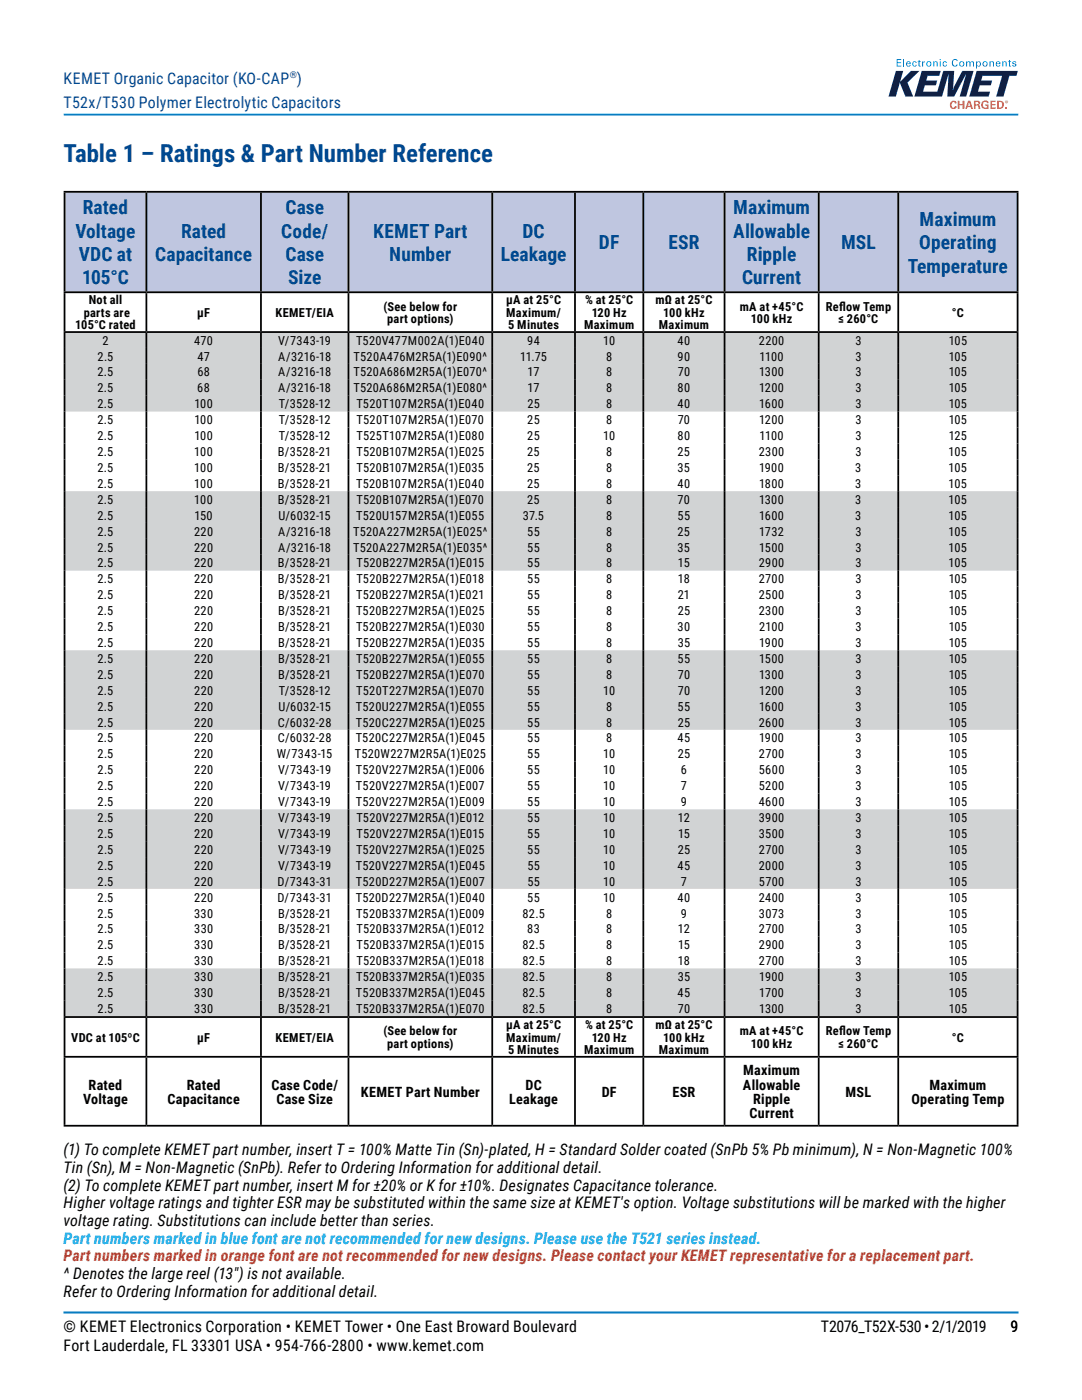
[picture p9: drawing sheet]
<svg xmlns="http://www.w3.org/2000/svg" width="216mm" height="279mm" viewBox="0 0 216 279" stroke-linecap="round" stroke-linejoin="round" font-family="sans-serif">
<defs><g id="words">
<text font-size="4.9" fill="#004990" x="12.7" y="32.3">Table 1 – Ratings &amp; Part Number Reference</text>
<g font-size="3.9" fill="#004990">
<text x="15.1" y="47.4">Voltage</text>
<text x="16.5" y="42.8">Rated</text>
<text x="36.1" y="47.4">Rated</text>
<text x="56.1" y="47.4">Code/</text>
<text x="57" y="42.8">Case</text>
<text x="74.5" y="47.4">KEMET Part</text>
<text x="104.3" y="47.4">DC</text>
<text x="146.3" y="42.8">Maximum</text>
<text x="146.3" y="47.4">Allowable</text>
<text x="183.5" y="45.1">Maximum</text>
<text x="15.7" y="52.1">VDC at</text>
<text x="31" y="52.1">Capacitance</text>
<text x="57" y="52.1">Case</text>
<text x="77.7" y="52.1">Number</text>
<text x="99.9" y="52.1">Leakage</text>
<text x="119.5" y="49.8">DF</text>
<text x="133.4" y="49.8">ESR</text>
<text x="149" y="52.1">Ripple</text>
<text x="167.8" y="49.8">MSL</text>
<text x="183.4" y="49.8">Operating</text>
<text x="16.4" y="56.7">105°C</text>
<text x="57.5" y="56.7">Size</text>
<text x="148.1" y="56.7">Current</text>
<text x="181.2" y="54.4">Temperature</text>
</g>
<g font-size="3.2" fill="#004990">
<text x="12.7" y="16.7">KEMET Organic Capacitor (KO-CAP )</text>
<text x="12.7" y="21.6">T52x/T530 Polymer Electrolytic Capacitors</text>
</g>
<g font-size="3.2">
<text x="12.7" y="230.5">(1) To complete KEMET part number, insert T = 100% Matte Tin (Sn)-plated, H = Standard Solder coated (SnPb 5% Pb minimum), N = Non-Magnetic 100%</text>
<text x="12.7" y="234.1">Tin (Sn), M = Non-Magnetic (SnPb). Refer to Ordering Information for additional detail.</text>
<text x="12.7" y="237.6">(2) To complete KEMET part number, insert M for ±20% or K for ±10%. Designates Capacitance tolerance.</text>
<text x="12.7" y="241.1">Higher voltage ratings and tighter ESR may be substituted within the same size at KEMET's option. Voltage substitutions will be marked with the higher</text>
<text x="12.7" y="244.6">voltage rating. Substitutions can include better than series.</text>
<text x="12.7" y="255.2">^ Denotes the large reel (13&quot;) is not available.</text>
<text x="12.7" y="258.8">Refer to Ordering Information for additional detail.</text>
<text x="12.7" y="265.9">© KEMET Electronics Corporation • KEMET Tower • One East Broward Boulevard</text>
<text x="12.7" y="269.7">Fort Lauderdale, FL 33301 USA • 954-766-2800 • www.kemet.com</text>
<text x="163.8" y="265.9">T2076_T52X-530 • 2/1/2019</text>
<text x="201.6" y="265.9">9</text>
</g>
<text font-size="3.2" fill="#00aeef" x="12.7" y="248.2">Part numbers marked in blue font are not recommended for new designs. Please use the T521 series instead.</text>
<text font-size="3.2" fill="#ee3a25" x="12.7" y="251.7">Part numbers marked in orange font are not recommended for new designs. Please contact your KEMET representative for a replacement part.</text>
<g font-size="2.8">
<text x="148.3" y="214.6">Maximum</text>
<text x="16.6" y="220.3">Voltage</text>
<text x="17.7" y="217.4">Rated</text>
<text x="33.4" y="220.3">Capacitance</text>
<text x="37.3" y="217.4">Rated</text>
<text x="54.2" y="217.4">Case Code/</text>
<text x="55.1" y="220.3">Case Size</text>
<text x="72" y="218.8">KEMET Part Number</text>
<text x="101.6" y="220.3">Leakage</text>
<text x="104.8" y="217.4">DC</text>
<text x="120.1" y="218.8">DF</text>
<text x="134.2" y="218.8">ESR</text>
<text x="148.3" y="217.4">Allowable</text>
<text x="150.3" y="220.3">Ripple</text>
<text x="168.7" y="218.8">MSL</text>
<text x="181.9" y="220.3">Operating Temp</text>
<text x="185.5" y="217.4">Maximum</text>
<text x="149.6" y="223.1">Current</text>
</g>
<g font-size="2.5">
<text x="15" y="65.7">105°C rated</text>
<text x="16.7" y="63.2">parts are</text>
<text x="17.7" y="60.8">Not all</text>
<text x="39.3" y="63.2">µF</text>
<text x="55" y="63.2">KEMET/EIA</text>
<text x="76.5" y="62">(See below for</text>
<text x="77.3" y="64.5">part options)</text>
<text x="101" y="60.8">µA at 25°C</text>
<text x="101" y="63.2">Maximum/</text>
<text x="101.4" y="65.7">5 Minutes</text>
<text x="116.5" y="65.7">Maximum</text>
<text x="116.7" y="60.8">% at 25°C</text>
<text x="118.1" y="63.2">120 Hz</text>
<text x="130.8" y="60.8">mΩ at 25°C</text>
<text x="131.5" y="65.7">Maximum</text>
<text x="132.3" y="63.2">100 kHz</text>
<text x="147.6" y="62">mA at +45°C</text>
<text x="149.8" y="64.5">100 kHz</text>
<text x="164.8" y="62">Ref</text>
<text x="167.3" y="64.5">≤ 260°C</text>
<text x="167.4" y="62">low Temp</text>
<text x="189.9" y="63.2">°C</text>
<text x="19.5" y="72">2.5</text>
<text x="20.4" y="68.8">2</text>
<text x="38.8" y="68.8">470</text>
<text x="39.4" y="72">47</text>
<text x="55.5" y="72">A/3216-18</text>
<text x="55.5" y="68.8">V/7343-19</text>
<text x="70.6" y="72">T520A476M2R5A(1)E090^</text>
<text x="71" y="68.8">T520V477M002A(1)E040</text>
<text x="103.8" y="72">11.75</text>
<text x="105.2" y="68.8">94</text>
<text x="120.4" y="68.8">10</text>
<text x="120.9" y="72">8</text>
<text x="135.2" y="68.8">40</text>
<text x="135.2" y="72">90</text>
<text x="151.4" y="68.8">2200</text>
<text x="151.5" y="72">1100</text>
<text x="170.7" y="72">3</text>
<text x="170.7" y="68.8">3</text>
<text x="189.3" y="72">105</text>
<text x="189.3" y="68.8">105</text>
<text x="19.5" y="75.1">2.5</text>
<text x="39.4" y="75.1">68</text>
<text x="55.5" y="75.1">A/3216-18</text>
<text x="70.5" y="75.1">T520A686M2R5A(1)E070^</text>
<text x="105.3" y="75.1">17</text>
<text x="120.9" y="75.1">8</text>
<text x="135.2" y="75.1">70</text>
<text x="151.5" y="75.1">1300</text>
<text x="170.7" y="75.1">3</text>
<text x="189.3" y="75.1">105</text>
<text x="19.5" y="78.3">2.5</text>
<text x="19.5" y="81.5">2.5</text>
<text x="38.8" y="81.5">100</text>
<text x="39.4" y="78.3">68</text>
<text x="55.5" y="78.3">A/3216-18</text>
<text x="55.6" y="81.5">T/3528-12</text>
<text x="70.5" y="78.3">T520A686M2R5A(1)E080^</text>
<text x="71.1" y="81.5">T520T107M2R5A(1)E040</text>
<text x="105.2" y="81.5">25</text>
<text x="105.3" y="78.3">17</text>
<text x="120.9" y="78.3">8</text>
<text x="120.9" y="81.5">8</text>
<text x="135.2" y="81.5">40</text>
<text x="135.2" y="78.3">80</text>
<text x="151.5" y="81.5">1600</text>
<text x="151.5" y="78.3">1200</text>
<text x="170.7" y="81.5">3</text>
<text x="170.7" y="78.3">3</text>
<text x="189.3" y="81.5">105</text>
<text x="189.3" y="78.3">105</text>
<text x="19.4" y="87.8">2.5</text>
<text x="19.4" y="84.7">2.5</text>
<text x="38.8" y="87.8">100</text>
<text x="38.8" y="84.7">100</text>
<text x="55.6" y="87.8">T/3528-12</text>
<text x="55.6" y="84.7">T/3528-12</text>
<text x="71.1" y="87.8">T525T107M2R5A(1)E080</text>
<text x="71.2" y="84.7">T520T107M2R5A(1)E070</text>
<text x="105.2" y="84.7">25</text>
<text x="105.2" y="87.8">25</text>
<text x="120.3" y="87.8">10</text>
<text x="120.9" y="84.7">8</text>
<text x="135.2" y="87.8">80</text>
<text x="135.2" y="84.7">70</text>
<text x="151.5" y="84.7">1200</text>
<text x="151.5" y="87.8">1100</text>
<text x="170.7" y="87.8">3</text>
<text x="170.7" y="84.7">3</text>
<text x="189.3" y="84.7">105</text>
<text x="189.3" y="87.8">125</text>
<text x="19.4" y="94.2">2.5</text>
<text x="19.4" y="91">2.5</text>
<text x="38.8" y="94.2">100</text>
<text x="38.8" y="91">100</text>
<text x="55.5" y="94.2">B/3528-21</text>
<text x="55.5" y="91">B/3528-21</text>
<text x="71.1" y="91">T520B107M2R5A(1)E025</text>
<text x="71.1" y="94.2">T520B107M2R5A(1)E035</text>
<text x="105.2" y="94.2">25</text>
<text x="105.2" y="91">25</text>
<text x="120.9" y="94.2">8</text>
<text x="120.9" y="91">8</text>
<text x="135.2" y="94.2">35</text>
<text x="135.2" y="91">25</text>
<text x="151.4" y="91">2300</text>
<text x="151.5" y="94.2">1900</text>
<text x="170.7" y="94.2">3</text>
<text x="170.7" y="91">3</text>
<text x="189.3" y="94.2">105</text>
<text x="189.3" y="91">105</text>
<text x="19.4" y="97.4">2.5</text>
<text x="19.4" y="100.5">2.5</text>
<text x="38.8" y="97.4">100</text>
<text x="38.8" y="100.5">100</text>
<text x="55.5" y="97.4">B/3528-21</text>
<text x="55.5" y="100.5">B/3528-21</text>
<text x="71.1" y="97.4">T520B107M2R5A(1)E040</text>
<text x="71.1" y="100.5">T520B107M2R5A(1)E070</text>
<text x="105.2" y="97.4">25</text>
<text x="105.2" y="100.5">25</text>
<text x="120.9" y="97.4">8</text>
<text x="120.9" y="100.5">8</text>
<text x="135.2" y="97.4">40</text>
<text x="135.2" y="100.5">70</text>
<text x="151.5" y="97.4">1800</text>
<text x="151.5" y="100.5">1300</text>
<text x="170.7" y="100.5">3</text>
<text x="170.7" y="97.4">3</text>
<text x="189.3" y="100.5">105</text>
<text x="189.3" y="97.4">105</text>
<text x="19.4" y="103.7">2.5</text>
<text x="19.4" y="106.9">2.5</text>
<text x="38.7" y="106.9">220</text>
<text x="38.8" y="103.7">150</text>
<text x="55.5" y="106.9">A/3216-18</text>
<text x="55.6" y="103.7">U/6032-15</text>
<text x="70.5" y="106.9">T520A227M2R5A(1)E025^</text>
<text x="71.1" y="103.7">T520U157M2R5A(1)E055</text>
<text x="104.4" y="103.7">37.5</text>
<text x="105.2" y="106.9">55</text>
<text x="120.9" y="103.7">8</text>
<text x="120.9" y="106.9">8</text>
<text x="135.2" y="103.7">55</text>
<text x="135.2" y="106.9">25</text>
<text x="151.5" y="103.7">1600</text>
<text x="151.5" y="106.9">1732</text>
<text x="170.7" y="103.7">3</text>
<text x="170.7" y="106.9">3</text>
<text x="189.3" y="103.7">105</text>
<text x="189.3" y="106.9">105</text>
<text x="19.4" y="110.1">2.5</text>
<text x="19.4" y="113.2">2.5</text>
<text x="38.7" y="110.1">220</text>
<text x="38.7" y="113.2">220</text>
<text x="55.5" y="113.2">B/3528-21</text>
<text x="55.5" y="110.1">A/3216-18</text>
<text x="70.5" y="110.1">T520A227M2R5A(1)E035^</text>
<text x="71.1" y="113.2">T520B227M2R5A(1)E015</text>
<text x="105.2" y="110.1">55</text>
<text x="105.2" y="113.2">55</text>
<text x="120.9" y="110.1">8</text>
<text x="120.9" y="113.2">8</text>
<text x="135.2" y="110.1">35</text>
<text x="135.3" y="113.2">15</text>
<text x="151.4" y="113.2">2900</text>
<text x="151.5" y="110.1">1500</text>
<text x="170.7" y="110.1">3</text>
<text x="170.7" y="113.2">3</text>
<text x="189.3" y="110.1">105</text>
<text x="189.3" y="113.2">105</text>
<text x="19.4" y="116.4">2.5</text>
<text x="19.4" y="119.6">2.5</text>
<text x="38.7" y="116.4">220</text>
<text x="38.7" y="119.6">220</text>
<text x="55.5" y="116.4">B/3528-21</text>
<text x="55.5" y="119.6">B/3528-21</text>
<text x="71" y="119.6">T520B227M2R5A(1)E021</text>
<text x="71.1" y="116.4">T520B227M2R5A(1)E018</text>
<text x="105.2" y="116.4">55</text>
<text x="105.2" y="119.6">55</text>
<text x="120.9" y="116.4">8</text>
<text x="120.9" y="119.6">8</text>
<text x="135.2" y="119.6">21</text>
<text x="135.3" y="116.4">18</text>
<text x="151.4" y="119.6">2500</text>
<text x="151.4" y="116.4">2700</text>
<text x="170.7" y="116.4">3</text>
<text x="170.7" y="119.6">3</text>
<text x="189.3" y="116.4">105</text>
<text x="189.3" y="119.6">105</text>
<text x="19.4" y="122.8">2.5</text>
<text x="19.5" y="125.9">2.5</text>
<text x="38.7" y="122.8">220</text>
<text x="38.7" y="125.9">220</text>
<text x="55.5" y="122.8">B/3528-21</text>
<text x="55.5" y="125.9">B/3528-21</text>
<text x="71" y="122.8">T520B227M2R5A(1)E025</text>
<text x="71" y="125.9">T520B227M2R5A(1)E030</text>
<text x="105.2" y="122.8">55</text>
<text x="105.2" y="125.9">55</text>
<text x="120.9" y="122.8">8</text>
<text x="120.9" y="125.9">8</text>
<text x="135.2" y="125.9">30</text>
<text x="135.2" y="122.8">25</text>
<text x="151.4" y="122.8">2300</text>
<text x="151.5" y="125.9">2100</text>
<text x="170.7" y="122.8">3</text>
<text x="170.7" y="125.9">3</text>
<text x="189.3" y="122.8">105</text>
<text x="189.3" y="125.9">105</text>
<text x="19.5" y="129.1">2.5</text>
<text x="38.7" y="129.1">220</text>
<text x="55.5" y="129.1">B/3528-21</text>
<text x="71" y="129.1">T520B227M2R5A(1)E035</text>
<text x="105.2" y="129.1">55</text>
<text x="120.9" y="129.1">8</text>
<text x="135.2" y="129.1">35</text>
<text x="151.5" y="129.1">1900</text>
<text x="170.7" y="129.1">3</text>
<text x="189.3" y="129.1">105</text>
<text x="19.5" y="132.3">2.5</text>
<text x="19.5" y="135.5">2.5</text>
<text x="38.7" y="132.3">220</text>
<text x="38.7" y="135.5">220</text>
<text x="55.5" y="132.3">B/3528-21</text>
<text x="55.5" y="135.5">B/3528-21</text>
<text x="71" y="132.3">T520B227M2R5A(1)E055</text>
<text x="71.1" y="135.5">T520B227M2R5A(1)E070</text>
<text x="105.2" y="132.3">55</text>
<text x="105.2" y="135.5">55</text>
<text x="120.9" y="132.3">8</text>
<text x="120.9" y="135.5">8</text>
<text x="135.2" y="132.3">55</text>
<text x="135.2" y="135.5">70</text>
<text x="151.5" y="132.3">1500</text>
<text x="151.5" y="135.5">1300</text>
<text x="170.7" y="132.3">3</text>
<text x="170.7" y="135.5">3</text>
<text x="189.3" y="132.3">105</text>
<text x="189.3" y="135.5">105</text>
<text x="19.5" y="138.6">2.5</text>
<text x="19.5" y="141.8">2.5</text>
<text x="38.7" y="138.6">220</text>
<text x="38.7" y="141.8">220</text>
<text x="55.6" y="141.8">U/6032-15</text>
<text x="55.7" y="138.6">T/3528-12</text>
<text x="71" y="141.8">T520U227M2R5A(1)E055</text>
<text x="71.1" y="138.6">T520T227M2R5A(1)E070</text>
<text x="105.2" y="138.6">55</text>
<text x="105.2" y="141.8">55</text>
<text x="120.3" y="138.6">10</text>
<text x="120.9" y="141.8">8</text>
<text x="135.2" y="141.8">55</text>
<text x="135.2" y="138.6">70</text>
<text x="151.5" y="141.8">1600</text>
<text x="151.5" y="138.6">1200</text>
<text x="170.7" y="138.6">3</text>
<text x="170.7" y="141.8">3</text>
<text x="189.3" y="138.6">105</text>
<text x="189.3" y="141.8">105</text>
<text x="19.5" y="145">2.5</text>
<text x="19.5" y="148.2">2.5</text>
<text x="38.7" y="145">220</text>
<text x="38.7" y="148.2">220</text>
<text x="55.5" y="145">C/6032-28</text>
<text x="55.5" y="148.2">C/6032-28</text>
<text x="71" y="148.2">T520C227M2R5A(1)E045</text>
<text x="71" y="145">T520C227M2R5A(1)E025</text>
<text x="105.2" y="145">55</text>
<text x="105.2" y="148.2">55</text>
<text x="120.9" y="145">8</text>
<text x="120.9" y="148.2">8</text>
<text x="135.2" y="148.2">45</text>
<text x="135.2" y="145">25</text>
<text x="151.4" y="145">2600</text>
<text x="151.5" y="148.2">1900</text>
<text x="170.7" y="145">3</text>
<text x="170.7" y="148.2">3</text>
<text x="189.3" y="145">105</text>
<text x="189.3" y="148.2">105</text>
<text x="19.5" y="151.4">2.5</text>
<text x="19.5" y="154.5">2.5</text>
<text x="38.7" y="151.4">220</text>
<text x="38.7" y="154.5">220</text>
<text x="55.3" y="151.4">W/7343-15</text>
<text x="55.5" y="154.5">V/7343-19</text>
<text x="70.8" y="151.4">T520W227M2R5A(1)E025</text>
<text x="71" y="154.5">T520V227M2R5A(1)E006</text>
<text x="105.2" y="151.4">55</text>
<text x="105.2" y="154.5">55</text>
<text x="120.4" y="151.4">10</text>
<text x="120.4" y="154.5">10</text>
<text x="135.2" y="151.4">25</text>
<text x="135.9" y="154.5">6</text>
<text x="151.4" y="154.5">5600</text>
<text x="151.4" y="151.4">2700</text>
<text x="170.7" y="154.5">3</text>
<text x="170.7" y="151.4">3</text>
<text x="189.3" y="154.5">105</text>
<text x="189.3" y="151.4">105</text>
<text x="19.5" y="157.7">2.5</text>
<text x="19.5" y="160.9">2.5</text>
<text x="38.7" y="157.7">220</text>
<text x="38.7" y="160.9">220</text>
<text x="55.5" y="157.7">V/7343-19</text>
<text x="55.5" y="160.9">V/7343-19</text>
<text x="71" y="160.9">T520V227M2R5A(1)E009</text>
<text x="71" y="157.7">T520V227M2R5A(1)E007</text>
<text x="105.2" y="157.7">55</text>
<text x="105.2" y="160.9">55</text>
<text x="120.4" y="157.7">10</text>
<text x="120.4" y="160.9">10</text>
<text x="135.9" y="157.7">7</text>
<text x="135.9" y="160.9">9</text>
<text x="151.4" y="160.9">4600</text>
<text x="151.4" y="157.7">5200</text>
<text x="170.7" y="157.7">3</text>
<text x="170.7" y="160.9">3</text>
<text x="189.3" y="157.7">105</text>
<text x="189.3" y="160.9">105</text>
<text x="19.5" y="167.2">2.5</text>
<text x="19.5" y="164.1">2.5</text>
<text x="38.7" y="167.2">220</text>
<text x="38.7" y="164.1">220</text>
<text x="55.5" y="164.1">V/7343-19</text>
<text x="55.5" y="167.2">V/7343-19</text>
<text x="71.1" y="164.1">T520V227M2R5A(1)E012</text>
<text x="71.1" y="167.2">T520V227M2R5A(1)E015</text>
<text x="105.2" y="164.1">55</text>
<text x="105.2" y="167.2">55</text>
<text x="120.4" y="164.1">10</text>
<text x="120.4" y="167.2">10</text>
<text x="135.3" y="164.1">12</text>
<text x="135.3" y="167.2">15</text>
<text x="151.4" y="167.2">3500</text>
<text x="151.4" y="164.1">3900</text>
<text x="170.7" y="164.1">3</text>
<text x="170.7" y="167.2">3</text>
<text x="189.3" y="164.1">105</text>
<text x="189.3" y="167.2">105</text>
<text x="19.5" y="170.4">2.5</text>
<text x="19.5" y="173.6">2.5</text>
<text x="38.7" y="170.4">220</text>
<text x="38.7" y="173.6">220</text>
<text x="55.5" y="170.4">V/7343-19</text>
<text x="55.5" y="173.6">V/7343-19</text>
<text x="71" y="173.6">T520V227M2R5A(1)E045</text>
<text x="71" y="170.4">T520V227M2R5A(1)E025</text>
<text x="105.2" y="170.4">55</text>
<text x="105.2" y="173.6">55</text>
<text x="120.4" y="170.4">10</text>
<text x="120.4" y="173.6">10</text>
<text x="135.2" y="173.6">45</text>
<text x="135.2" y="170.4">25</text>
<text x="151.4" y="173.6">2000</text>
<text x="151.4" y="170.4">2700</text>
<text x="170.7" y="170.4">3</text>
<text x="170.7" y="173.6">3</text>
<text x="189.3" y="170.4">105</text>
<text x="189.3" y="173.6">105</text>
<text x="19.5" y="179.9">2.5</text>
<text x="19.5" y="176.8">2.5</text>
<text x="38.7" y="179.9">220</text>
<text x="38.7" y="176.8">220</text>
<text x="55.4" y="179.9">D/7343-31</text>
<text x="55.4" y="176.8">D/7343-31</text>
<text x="71" y="179.9">T520D227M2R5A(1)E040</text>
<text x="71" y="176.8">T520D227M2R5A(1)E007</text>
<text x="105.2" y="179.9">55</text>
<text x="105.2" y="176.8">55</text>
<text x="120.4" y="179.9">10</text>
<text x="120.4" y="176.8">10</text>
<text x="135.2" y="179.9">40</text>
<text x="135.9" y="176.8">7</text>
<text x="151.4" y="179.9">2400</text>
<text x="151.4" y="176.8">5700</text>
<text x="170.7" y="176.8">3</text>
<text x="170.7" y="179.9">3</text>
<text x="189.3" y="176.8">105</text>
<text x="189.3" y="179.9">105</text>
<text x="19.5" y="183.1">2.5</text>
<text x="38.7" y="183.1">330</text>
<text x="55.5" y="183.1">B/3528-21</text>
<text x="71" y="183.1">T520B337M2R5A(1)E009</text>
<text x="104.2" y="183.1">82.5</text>
<text x="120.9" y="183.1">8</text>
<text x="135.9" y="183.1">9</text>
<text x="151.4" y="183.1">3073</text>
<text x="170.7" y="183.1">3</text>
<text x="189.3" y="183.1">105</text>
<text x="19.5" y="186.3">2.5</text>
<text x="19.5" y="189.5">2.5</text>
<text x="38.8" y="186.3">330</text>
<text x="38.8" y="189.5">330</text>
<text x="55.5" y="186.3">B/3528-21</text>
<text x="55.5" y="189.5">B/3528-21</text>
<text x="71.1" y="186.3">T520B337M2R5A(1)E012</text>
<text x="71.1" y="189.5">T520B337M2R5A(1)E015</text>
<text x="104.3" y="189.5">82.5</text>
<text x="105.2" y="186.3">83</text>
<text x="120.9" y="186.3">8</text>
<text x="120.9" y="189.5">8</text>
<text x="135.3" y="186.3">12</text>
<text x="135.3" y="189.5">15</text>
<text x="151.4" y="189.5">2900</text>
<text x="151.4" y="186.3">2700</text>
<text x="170.7" y="186.3">3</text>
<text x="170.7" y="189.5">3</text>
<text x="189.3" y="186.3">105</text>
<text x="189.3" y="189.5">105</text>
<text x="19.5" y="195.8">2.5</text>
<text x="19.5" y="192.6">2.5</text>
<text x="38.7" y="195.8">330</text>
<text x="38.8" y="192.6">330</text>
<text x="55.5" y="195.8">B/3528-21</text>
<text x="55.5" y="192.6">B/3528-21</text>
<text x="71.1" y="195.8">T520B337M2R5A(1)E035</text>
<text x="71.1" y="192.6">T520B337M2R5A(1)E018</text>
<text x="104.2" y="192.6">82.5</text>
<text x="104.2" y="195.8">82.5</text>
<text x="120.9" y="192.6">8</text>
<text x="120.9" y="195.8">8</text>
<text x="135.2" y="195.8">35</text>
<text x="135.3" y="192.6">18</text>
<text x="151.4" y="192.6">2700</text>
<text x="151.5" y="195.8">1900</text>
<text x="170.7" y="192.6">3</text>
<text x="170.7" y="195.8">3</text>
<text x="189.3" y="192.6">105</text>
<text x="189.3" y="195.8">105</text>
<text x="19.5" y="199">2.5</text>
<text x="19.5" y="202.1">2.5</text>
<text x="38.7" y="199">330</text>
<text x="38.8" y="202.1">330</text>
<text x="55.5" y="199">B/3528-21</text>
<text x="55.5" y="202.1">B/3528-21</text>
<text x="71" y="199">T520B337M2R5A(1)E045</text>
<text x="71.1" y="202.1">T520B337M2R5A(1)E070</text>
<text x="104.3" y="199">82.5</text>
<text x="104.3" y="202.1">82.5</text>
<text x="120.9" y="199">8</text>
<text x="120.9" y="202.1">8</text>
<text x="135.2" y="199">45</text>
<text x="135.2" y="202.1">70</text>
<text x="151.5" y="202.1">1300</text>
<text x="151.5" y="199">1700</text>
<text x="170.7" y="199">3</text>
<text x="170.7" y="202.1">3</text>
<text x="189.3" y="199">105</text>
<text x="189.3" y="202.1">105</text>
<text x="14.2" y="207.9">VDC at 105ºC</text>
<text x="39.4" y="207.9">µF</text>
<text x="55" y="207.9">KEMET/EIA</text>
<text x="76.5" y="206.6">(See below for</text>
<text x="77.3" y="209.1">part options)</text>
<text x="101" y="205.4">µA at 25°C</text>
<text x="101" y="207.9">Maximum/</text>
<text x="116.7" y="205.4">% at 25°C</text>
<text x="118.1" y="207.9">120 Hz</text>
<text x="130.8" y="205.4">mΩ at 25°C</text>
<text x="132.3" y="207.9">100 kHz</text>
<text x="147.6" y="206.6">mA at +45°C</text>
<text x="149.8" y="209.1">100 kHz</text>
<text x="164.8" y="206.6">Ref</text>
<text x="167.3" y="209.1">≤ 260°C</text>
<text x="167.4" y="206.6">low Temp</text>
<text x="189.9" y="207.9">°C</text>
<text x="101.4" y="210.3">5 Minutes</text>
<text x="116.5" y="210.3">Maximum</text>
<text x="131.5" y="210.3">Maximum</text>
</g>
<text font-size="1.9" fill="#004990" x="57.8" y="15.6">®</text>
</g></defs>
<path d="M12.7 22.9h190.5M12.7 261.9h190.5" fill="none" stroke="#007dc3" stroke-width=".35"/>
<g fill="#00226a">
<path d="M178.8 14.2h1.4l-.6 2.1 2.2-2.1h1.7l-2.4 2.3 1.1 2.8h-1.5l-1.2-2.8-.7 2.8h-1.5z"/>
<path d="M183.9 14.2h3.8l-.3 .9h-2.3l-.3 1h2.2l-.3 .9h-2.2l-.3 1.3h2.8l1.2-4.1h2.2l-.3 3.8 1.9-3.8h2.3l-1.5 5.1h-1.3l1.3-4.6-2.4 4.6h-1.4l.3-4.6-1.3 4.6h-5.6z"/>
<path d="M194.9 14.2h8.2l-.3 .9h-1.4l-1.2 4.2h-1.4l1.2-4.2h-3.9l-.3 1h2.2l-.3 .9h-2.2l-.4 1.3h2.5l-.3 1h-3.9z"/>
</g>
<g fill="#eeb310">
<path d="M189.7 20.3a.64 .64 0 0 1 .7-.2 .64 .64 0 0 1 .5 .5h-.4l-.2-.3a.66 .66 0 0 0-.1 1.2l.3-.3h.4a.74 .74 0 0 1-1 .5 .74 .74 0 0 1-.3-1.1z"/>
<path d="M191.1 20.1h.4v.6h.6v-.6h.3v1.6h-.3v-.7h-.6v.7h-.4z"/>
<path d="M196 20.3l.8-.2 .4 .2 .1 .3-.4-.1a.53 .53 0 0 0-.7 .1 .53 .53 0 0 0 .1 .8l.6 .1v-.4h-.3v-.2h.7v.8a.94 .94 0 0 1-1.3-.2 .94 .94 0 0 1 0-1.2z"/>
<path d="M197.6 20.1h1.1v.3h-.8v.4h.7v.2h-.7v.5h.8v.2h-1.1z"/>
<path d="M200.5 21.4h.3v.3h-.3z"/>
<path d="M193.4 20.4l-.3 .7h.5zM193.2 20.1h.4l.6 1.6h-.4l-.1-.3h-.7l-.1 .3h-.3z"/>
<path d="M194.7 20.4v.4h.3a.24 .24 0 0 0 .2-.2 .24 .24 0 0 0-.3-.2zM194.3 20.1h.7a.44 .44 0 0 1 .6 .2 .44 .44 0 0 1-.3 .6l.2 .2 .1 .6h-.3l-.1-.5-.2-.1h-.3v.6h-.4z"/>
<path d="M199.3 20.4v1.1a.56 .56 0 0 0 .7-.6 .56 .56 0 0 0-.7-.5zM199 20.1h.5a.81 .81 0 0 1 .8 .8 .81 .81 0 0 1-.8 .8h-.5z"/>
<path d="M200.8 20.2l.1 .1zM200.7 20.1l.3 .1v.3l-.2-.2-.1 .2zM200.6 20.3a.26 .26 0 0 0 .5 0 .26 .26 0 0 0-.5 0zM200.5 20.3a.35 .35 0 0 1 .7 0 .35 .35 0 0 1-.7 0z"/>
</g>
<g fill="#0070ce">
<path d="M178.9 11.8h.9v.2h-.7v.4h.7v.2h-.7v.5h.7v.2h-.9z"/>
<path d="M180.2 11.8h.2v1.5h-.2z"/>
<path d="M182.3 12.3h.4l.2 .3-.4-.2a.38 .38 0 0 0-.3 .4 .38 .38 0 0 0 .4 .3l.1-.2h.2l-.1 .2a.45 .45 0 0 1-.7 0v-.6z"/>
<path d="M183.3 12h.2v.2h.2v.2h-.2v.7h.2v.2l-.4-.1v-.8h-.2z"/>
<path d="M184 12.2h.2v.2l.4-.2v.2l-.4 .1v.8h-.2z"/>
<path d="M186.2 12.2h.2v.2a.37 .37 0 0 1 .5-.2 .37 .37 0 0 1 .2 .4v.7h-.2v-.7l-.2-.2-.3 .1v.8h-.2z"/>
<path d="M188.3 12.3h.5l.1 .3-.4-.2a.38 .38 0 0 0-.2 .4 .38 .38 0 0 0 .4 .3l.1-.2h.1v.2a.45 .45 0 0 1-.8 0v-.6z"/>
<path d="M190.1 12a.57 .57 0 0 1 1 .2h-.2l-.2-.2a.57 .57 0 0 0-.6 .5 .57 .57 0 0 0 .6 .6l.2-.2h.2a.66 .66 0 0 1-.9 .3 .66 .66 0 0 1-.2-1z"/>
<path d="M192.8 12.2h.2v.2a.38 .38 0 0 1 .6 0 .38 .38 0 0 1 .5-.2 .38 .38 0 0 1 .2 .4v.7h-.1l-.1-.9h-.3l-.1 .9h-.2l-.1-.8-.3-.1-.1 .9h-.2z"/>
<path d="M197.4 12.2h.2v.2a.37 .37 0 0 1 .5-.2 .37 .37 0 0 1 .2 .4v.7h-.2v-.7l-.2-.2-.2 .1-.1 .8h-.2z"/>
<path d="M200 12.2h.2v.2a.37 .37 0 0 1 .4-.2 .37 .37 0 0 1 .3 .4v.7h-.2v-.7l-.2-.2-.3 .1v.8h-.2z"/>
<path d="M201.3 12h.2v.2h.3v.2h-.3v.7h.2v.2l-.3-.1-.1-.8h-.1z"/>
<path d="M202 12.4l.6-.1 .2 .2-.4-.1-.2 .1 .5 .3a.39 .39 0 0 1-.3 .5 .39 .39 0 0 1-.4-.3l.4 .2 .2-.2-.6-.3z"/>
<path d="M181.1 12.4l-.1 .3h.5l-.1-.3zM181 12.3l.3-.1a.45 .45 0 0 1 .4 .6h-.7l.1 .3 .6-.2v.2a.5 .5 0 0 1-.8 0v-.6z"/>
<path d="M185.2 12.4l-.1 .1a.39 .39 0 0 0 .2 .7 .38 .38 0 0 0 .3-.5 .38 .38 0 0 0-.4-.3zM184.8 12.8a.55 .55 0 0 1 1.1 0 .55 .55 0 0 1-1.1 0z"/>
<path d="M187.5 12.2h.2v1.1h-.2zM187.5 11.8h.2v.2h-.2z"/>
<path d="M191.7 12.4l-.1 .1a.39 .39 0 0 0 .3 .7 .38 .38 0 0 0 .3-.5 .38 .38 0 0 0-.5-.3zM191.4 12.8a.54 .54 0 0 1 1 0 .54 .54 0 0 1-1 0z"/>
<path d="M194.9 12.8a.37 .37 0 0 0 .7 0 .37 .37 0 0 0-.7 0zM194.7 12.2h.2v.2a.42 .42 0 0 1 .8 .1 .54 .54 0 0 1-.4 .8l-.4-.2v.6h-.1z"/>
<path d="M196.4 12.4l-.1 .1a.39 .39 0 0 0 .3 .7 .38 .38 0 0 0 .3-.5 .38 .38 0 0 0-.5-.3zM196 12.8a.55 .55 0 0 1 1.1 0 .55 .55 0 0 1-1.1 0z"/>
<path d="M199 12.4l-.1 .3h.5l-.1-.3zM198.9 12.3l.3-.1a.45 .45 0 0 1 .4 .6h-.7l.1 .3 .6-.2-.1 .2a.5 .5 0 0 1-.8 0v-.6z"/>
</g>
<path d="M12.9 38.3h16.3v20h-16.3zM29.2 38.3h22.9v20h-22.9zM52.1 38.3h17.4v20h-17.4zM69.5 38.3h28.7v20h-28.7zM98.2 38.3h16.5v20h-16.5zM114.7 38.3h13.7v20h-13.7zM128.4 38.3h16.2v20h-16.2zM144.6 38.3h18.8v20h-18.8zM163.4 38.3h15.8v20h-15.8zM179.2 38.3h23.8v20h-23.8z" fill="#bfc6e0"/>
<path d="M12.9 58.3h16.3v8h-16.3zM29.2 58.3h22.9v8h-22.9zM52.1 58.3h17.4v8h-17.4zM69.5 58.3h28.7v8h-28.7zM98.2 58.3h16.5v8h-16.5zM114.7 58.3h13.7v8h-13.7zM128.4 58.3h16.2v8h-16.2zM144.6 58.3h18.8v8h-18.8zM163.4 58.3h15.8v8h-15.8zM179.2 58.3h23.8v8h-23.8zM12.9 203h16.3v7.9h-16.3zM29.2 203h22.9v7.9h-22.9zM52.1 203h17.4v7.9h-17.4zM69.5 203h28.7v7.9h-28.7zM98.2 203h16.5v7.9h-16.5zM114.7 203h13.7v7.9h-13.7zM128.4 203h16.2v7.9h-16.2zM144.6 203h18.8v7.9h-18.8zM163.4 203h15.8v7.9h-15.8zM179.2 203h23.8v7.9h-23.8zM12.9 210.9h16.3v13.8h-16.3zM29.2 210.9h22.9v13.8h-22.9zM52.1 210.9h17.4v13.8h-17.4zM69.5 210.9h28.7v13.8h-28.7zM98.2 210.9h16.5v13.8h-16.5zM114.7 210.9h13.7v13.8h-13.7zM128.4 210.9h16.2v13.8h-16.2zM144.6 210.9h18.8v13.8h-18.8zM163.4 210.9h15.8v13.8h-15.8zM179.2 210.9h23.8v13.8h-23.8z" fill="#fff"/>
<path d="M12.9 66.3h16.3v3.1h-16.3zM29.2 66.3h22.9v3.1h-22.9zM52.1 66.3h17.4v3.1h-17.4zM69.5 66.3h28.7v3.1h-28.7zM98.2 66.3h16.5v3.1h-16.5zM114.7 66.3h13.7v3.1h-13.7zM128.4 66.3h16.2v3.1h-16.2zM144.6 66.3h18.8v3.1h-18.8zM163.4 66.3h15.8v3.1h-15.8zM179.2 66.3h23.8v3.1h-23.8zM12.9 69.4h16.3v3.2h-16.3zM29.2 69.4h22.9v3.2h-22.9zM52.1 69.4h17.4v3.2h-17.4zM69.5 69.4h28.7v3.2h-28.7zM98.2 69.4h16.5v3.2h-16.5zM114.7 69.4h13.7v3.2h-13.7zM128.4 69.4h16.2v3.2h-16.2zM144.6 69.4h18.8v3.2h-18.8zM163.4 69.4h15.8v3.2h-15.8zM179.2 69.4h23.8v3.2h-23.8zM12.9 72.6h16.3v3.2h-16.3zM29.2 72.6h22.9v3.2h-22.9zM52.1 72.6h17.4v3.2h-17.4zM69.5 72.6h28.7v3.2h-28.7zM98.2 72.6h16.5v3.2h-16.5zM114.7 72.6h13.7v3.2h-13.7zM128.4 72.6h16.2v3.2h-16.2zM144.6 72.6h18.8v3.2h-18.8zM163.4 72.6h15.8v3.2h-15.8zM179.2 72.6h23.8v3.2h-23.8zM12.9 75.8h16.3v3.2h-16.3zM29.2 75.8h22.9v3.2h-22.9zM52.1 75.8h17.4v3.2h-17.4zM69.5 75.8h28.7v3.2h-28.7zM98.2 75.8h16.5v3.2h-16.5zM114.7 75.8h13.7v3.2h-13.7zM128.4 75.8h16.2v3.2h-16.2zM144.6 75.8h18.8v3.2h-18.8zM163.4 75.8h15.8v3.2h-15.8zM179.2 75.8h23.8v3.2h-23.8zM12.9 79h16.3v3.1h-16.3zM29.2 79h22.9v3.1h-22.9zM52.1 79h17.4v3.1h-17.4zM69.5 79h28.7v3.1h-28.7zM98.2 79h16.5v3.1h-16.5zM114.7 79h13.7v3.1h-13.7zM128.4 79h16.2v3.1h-16.2zM144.6 79h18.8v3.1h-18.8zM163.4 79h15.8v3.1h-15.8zM179.2 79h23.8v3.1h-23.8zM12.9 98h16.3v3.2h-16.3zM29.2 98h22.9v3.2h-22.9zM52.1 98h17.4v3.2h-17.4zM69.5 98h28.7v3.2h-28.7zM98.2 98h16.5v3.2h-16.5zM114.7 98h13.7v3.2h-13.7zM128.4 98h16.2v3.2h-16.2zM144.6 98h18.8v3.2h-18.8zM163.4 98h15.8v3.2h-15.8zM179.2 98h23.8v3.2h-23.8zM12.9 101.2h16.3v3.2h-16.3zM29.2 101.2h22.9v3.2h-22.9zM52.1 101.2h17.4v3.2h-17.4zM69.5 101.2h28.7v3.2h-28.7zM98.2 101.2h16.5v3.2h-16.5zM114.7 101.2h13.7v3.2h-13.7zM128.4 101.2h16.2v3.2h-16.2zM144.6 101.2h18.8v3.2h-18.8zM163.4 101.2h15.8v3.2h-15.8zM179.2 101.2h23.8v3.2h-23.8zM12.9 104.4h16.3v3.1h-16.3zM29.2 104.4h22.9v3.1h-22.9zM52.1 104.4h17.4v3.1h-17.4zM69.5 104.4h28.7v3.1h-28.7zM98.2 104.4h16.5v3.1h-16.5zM114.7 104.4h13.7v3.1h-13.7zM128.4 104.4h16.2v3.1h-16.2zM144.6 104.4h18.8v3.1h-18.8zM163.4 104.4h15.8v3.1h-15.8zM179.2 104.4h23.8v3.1h-23.8zM12.9 107.5h16.3v3.2h-16.3zM29.2 107.5h22.9v3.2h-22.9zM52.1 107.5h17.4v3.2h-17.4zM69.5 107.5h28.7v3.2h-28.7zM98.2 107.5h16.5v3.2h-16.5zM114.7 107.5h13.7v3.2h-13.7zM128.4 107.5h16.2v3.2h-16.2zM144.6 107.5h18.8v3.2h-18.8zM163.4 107.5h15.8v3.2h-15.8zM179.2 107.5h23.8v3.2h-23.8zM12.9 110.7h16.3v3.2h-16.3zM29.2 110.7h22.9v3.2h-22.9zM52.1 110.7h17.4v3.2h-17.4zM69.5 110.7h28.7v3.2h-28.7zM98.2 110.7h16.5v3.2h-16.5zM114.7 110.7h13.7v3.2h-13.7zM128.4 110.7h16.2v3.2h-16.2zM144.6 110.7h18.8v3.2h-18.8zM163.4 110.7h15.8v3.2h-15.8zM179.2 110.7h23.8v3.2h-23.8zM12.9 129.8h16.3v3.1h-16.3zM29.2 129.8h22.9v3.1h-22.9zM52.1 129.8h17.4v3.1h-17.4zM69.5 129.8h28.7v3.1h-28.7zM98.2 129.8h16.5v3.1h-16.5zM114.7 129.8h13.7v3.1h-13.7zM128.4 129.8h16.2v3.1h-16.2zM144.6 129.8h18.8v3.1h-18.8zM163.4 129.8h15.8v3.1h-15.8zM179.2 129.8h23.8v3.1h-23.8zM12.9 132.9h16.3v3.2h-16.3zM29.2 132.9h22.9v3.2h-22.9zM52.1 132.9h17.4v3.2h-17.4zM69.5 132.9h28.7v3.2h-28.7zM98.2 132.9h16.5v3.2h-16.5zM114.7 132.9h13.7v3.2h-13.7zM128.4 132.9h16.2v3.2h-16.2zM144.6 132.9h18.8v3.2h-18.8zM163.4 132.9h15.8v3.2h-15.8zM179.2 132.9h23.8v3.2h-23.8zM12.9 136.1h16.3v3.2h-16.3zM29.2 136.1h22.9v3.2h-22.9zM52.1 136.1h17.4v3.2h-17.4zM69.5 136.1h28.7v3.2h-28.7zM98.2 136.1h16.5v3.2h-16.5zM114.7 136.1h13.7v3.2h-13.7zM128.4 136.1h16.2v3.2h-16.2zM144.6 136.1h18.8v3.2h-18.8zM163.4 136.1h15.8v3.2h-15.8zM179.2 136.1h23.8v3.2h-23.8zM12.9 139.3h16.3v3.2h-16.3zM29.2 139.3h22.9v3.2h-22.9zM52.1 139.3h17.4v3.2h-17.4zM69.5 139.3h28.7v3.2h-28.7zM98.2 139.3h16.5v3.2h-16.5zM114.7 139.3h13.7v3.2h-13.7zM128.4 139.3h16.2v3.2h-16.2zM144.6 139.3h18.8v3.2h-18.8zM163.4 139.3h15.8v3.2h-15.8zM179.2 139.3h23.8v3.2h-23.8zM12.9 142.5h16.3v3.1h-16.3zM29.2 142.5h22.9v3.1h-22.9zM52.1 142.5h17.4v3.1h-17.4zM69.5 142.5h28.7v3.1h-28.7zM98.2 142.5h16.5v3.1h-16.5zM114.7 142.5h13.7v3.1h-13.7zM128.4 142.5h16.2v3.1h-16.2zM144.6 142.5h18.8v3.1h-18.8zM163.4 142.5h15.8v3.1h-15.8zM179.2 142.5h23.8v3.1h-23.8zM12.9 161.5h16.3v3.2h-16.3zM29.2 161.5h22.9v3.2h-22.9zM52.1 161.5h17.4v3.2h-17.4zM69.5 161.5h28.7v3.2h-28.7zM98.2 161.5h16.5v3.2h-16.5zM114.7 161.5h13.7v3.2h-13.7zM128.4 161.5h16.2v3.2h-16.2zM144.6 161.5h18.8v3.2h-18.8zM163.4 161.5h15.8v3.2h-15.8zM179.2 161.5h23.8v3.2h-23.8zM12.9 164.7h16.3v3.2h-16.3zM29.2 164.7h22.9v3.2h-22.9zM52.1 164.7h17.4v3.2h-17.4zM69.5 164.7h28.7v3.2h-28.7zM98.2 164.7h16.5v3.2h-16.5zM114.7 164.7h13.7v3.2h-13.7zM128.4 164.7h16.2v3.2h-16.2zM144.6 164.7h18.8v3.2h-18.8zM163.4 164.7h15.8v3.2h-15.8zM179.2 164.7h23.8v3.2h-23.8zM12.9 167.9h16.3v3.1h-16.3zM29.2 167.9h22.9v3.1h-22.9zM52.1 167.9h17.4v3.1h-17.4zM69.5 167.9h28.7v3.1h-28.7zM98.2 167.9h16.5v3.1h-16.5zM114.7 167.9h13.7v3.1h-13.7zM128.4 167.9h16.2v3.1h-16.2zM144.6 167.9h18.8v3.1h-18.8zM163.4 167.9h15.8v3.1h-15.8zM179.2 167.9h23.8v3.1h-23.8zM12.9 171h16.3v3.2h-16.3zM29.2 171h22.9v3.2h-22.9zM52.1 171h17.4v3.2h-17.4zM69.5 171h28.7v3.2h-28.7zM98.2 171h16.5v3.2h-16.5zM114.7 171h13.7v3.2h-13.7zM128.4 171h16.2v3.2h-16.2zM144.6 171h18.8v3.2h-18.8zM163.4 171h15.8v3.2h-15.8zM179.2 171h23.8v3.2h-23.8zM12.9 174.2h16.3v3.2h-16.3zM29.2 174.2h22.9v3.2h-22.9zM52.1 174.2h17.4v3.2h-17.4zM69.5 174.2h28.7v3.2h-28.7zM98.2 174.2h16.5v3.2h-16.5zM114.7 174.2h13.7v3.2h-13.7zM128.4 174.2h16.2v3.2h-16.2zM144.6 174.2h18.8v3.2h-18.8zM163.4 174.2h15.8v3.2h-15.8zM179.2 174.2h23.8v3.2h-23.8zM12.9 193.3h16.3v3.1h-16.3zM29.2 193.3h22.9v3.1h-22.9zM52.1 193.3h17.4v3.1h-17.4zM69.5 193.3h28.7v3.1h-28.7zM98.2 193.3h16.5v3.1h-16.5zM114.7 193.3h13.7v3.1h-13.7zM128.4 193.3h16.2v3.1h-16.2zM144.6 193.3h18.8v3.1h-18.8zM163.4 193.3h15.8v3.1h-15.8zM179.2 193.3h23.8v3.1h-23.8zM12.9 196.4h16.3v3.2h-16.3zM29.2 196.4h22.9v3.2h-22.9zM52.1 196.4h17.4v3.2h-17.4zM69.5 196.4h28.7v3.2h-28.7zM98.2 196.4h16.5v3.2h-16.5zM114.7 196.4h13.7v3.2h-13.7zM128.4 196.4h16.2v3.2h-16.2zM144.6 196.4h18.8v3.2h-18.8zM163.4 196.4h15.8v3.2h-15.8zM179.2 196.4h23.8v3.2h-23.8zM12.9 199.6h16.3v3.4h-16.3zM29.2 199.6h22.9v3.4h-22.9zM52.1 199.6h17.4v3.4h-17.4zM69.5 199.6h28.7v3.4h-28.7zM98.2 199.6h16.5v3.4h-16.5zM114.7 199.6h13.7v3.4h-13.7zM128.4 199.6h16.2v3.4h-16.2zM144.6 199.6h18.8v3.4h-18.8zM163.4 199.6h15.8v3.4h-15.8zM179.2 199.6h23.8v3.4h-23.8z" fill="#d1d3d4"/>
<g fill="none" stroke="#000" stroke-width=".35">
<path d="M12.7 38.3h190.5M12.9 38.5v19.7M29.2 38.5v19.7M52.1 38.5v19.7M69.5 38.5v19.7M98.2 38.5v19.7M114.7 38.5v19.7M128.4 38.5v19.7M144.6 38.5v19.7M163.4 38.5v19.7M179.2 38.5v19.7M203 38.5v19.7"/>
<path d="M12.7 58.3h190.5M12.9 58.5v7.6M29.2 58.5v7.6M52.1 58.5v7.6M69.5 58.5v7.6M98.2 58.5v7.6M114.7 58.5v7.6M128.4 58.5v7.6M144.6 58.5v7.6M163.4 58.5v7.6M179.2 58.5v7.6M203 58.5v7.6"/>
<path d="M12.7 66.3h190.5M12.9 66.4v136.4M29.2 66.4v136.4M52.1 66.4v136.4M69.5 66.4v136.4M98.2 66.4v136.4M114.7 66.4v136.4M128.4 66.4v136.4M144.6 66.4v136.4M163.4 66.4v136.4M179.2 66.4v136.4M203 66.4v136.4"/>
<path d="M12.7 203h190.5M12.7 210.9h190.5M12.9 203.1v7.6M12.9 211.1v13.4M29.2 203.1v7.6M29.2 211.1v13.4M52.1 203.1v7.6M52.1 211.1v13.4M69.5 203.1v7.6M69.5 211.1v13.4M98.2 203.1v7.6M98.2 211.1v13.4"/>
<path d="M114.7 203.1v7.6M114.7 211.1v13.4M128.4 203.1v7.6M128.4 211.1v13.4M144.6 203.1v7.6M144.6 211.1v13.4M163.4 203.1v7.6M163.4 211.1v13.4M179.2 203.1v7.6M179.2 211.1v13.4M203 203.1v7.6M203 211.1v13.4"/>
<path d="M12.7 224.7h190.5"/>
</g>
<use href="#words"/>
</svg>
